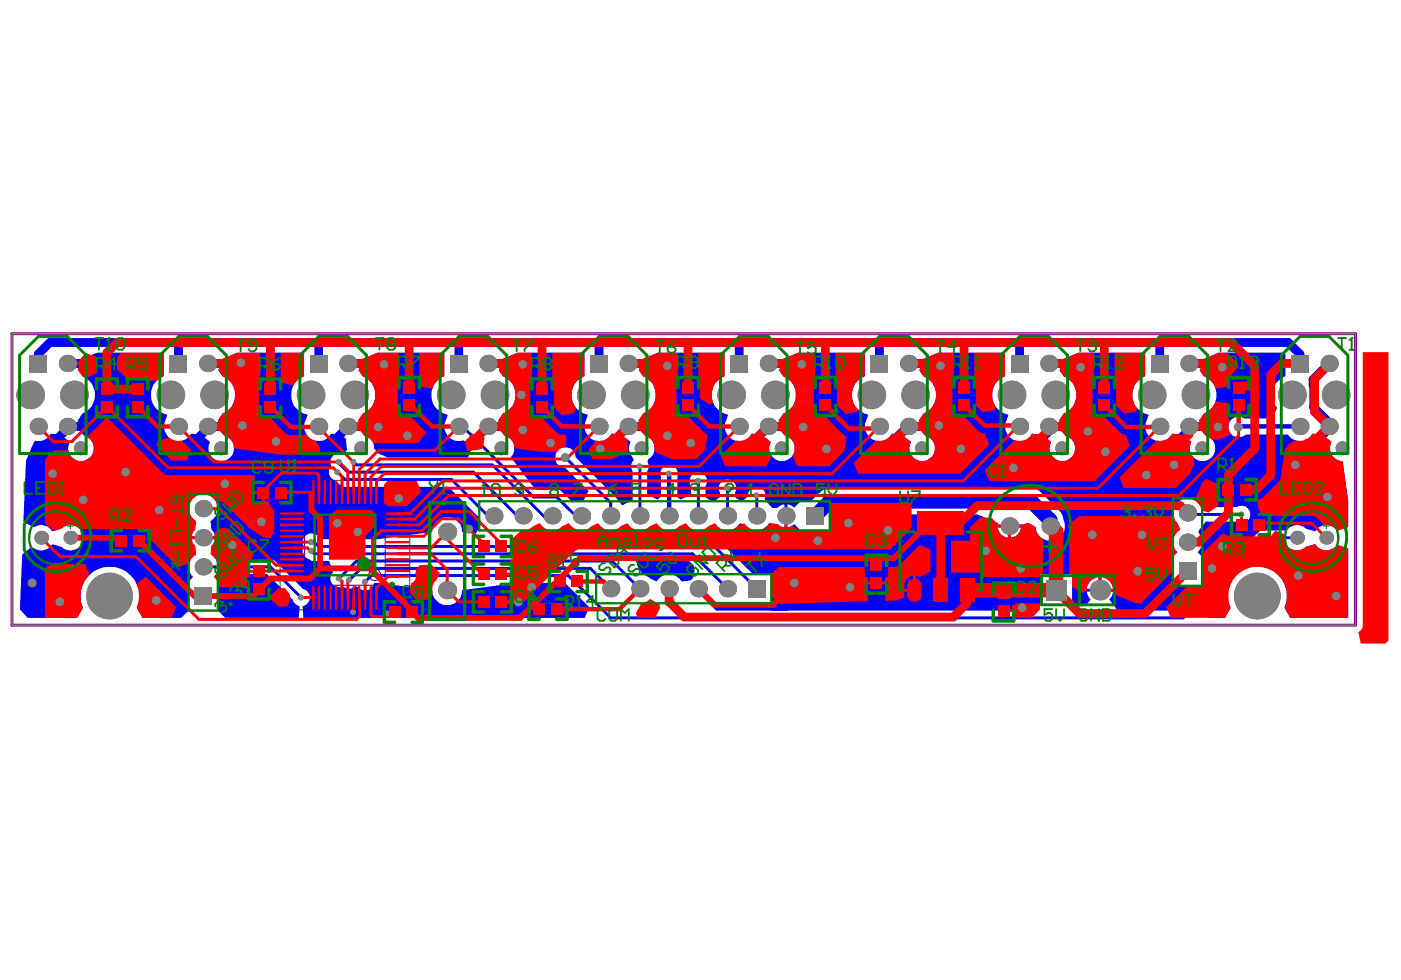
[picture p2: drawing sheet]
<svg xmlns="http://www.w3.org/2000/svg" width="289mm" height="202mm" viewBox="0 0 289 202" stroke-linecap="round" stroke-linejoin="round" font-family="sans-serif">
<path d="M2.5 68.8h277v60.2h-277z" fill="none" stroke="#808080" stroke-width=".21"/>
<path d="M69.9 112.4h2.4M71.1 111.2v2.4" fill="none" stroke="#008000" stroke-width=".24"/>
<path d="M57.8 99.1h26.7v26.7h-26.7z" fill="none" stroke="#008000" stroke-width=".21"/>
<g fill="none" stroke="#800080" stroke-width=".24">
<path d="M62.8 104.1h16.6v16.6h-16.6z"/>
<circle cx="77.3" cy="118.6" r="1.2"/>
</g>
<path d="M2.5 68.8h277v60.2h-277z" fill="none" stroke="#800080" stroke-width=".6"/>
<g fill="#00f">
<path d="M44.9 119.9l1.6-1.5h8.6l5.3 5.3a2.02 2.02 0 0 0 1.4 1.3l-.2 2.5h-15.2l-1.5-1.6z"/>
<path d="M131.6 115.7h10.5l.9 .9 .2 1.2-.3 1.5-.6 .5-1.7 .1a2.98 2.98 0 0 0-5.2 0l-1.3-.6-.6-.4-1-.4-1.2-2.1z"/>
<path d="M248.4 125.2l2.5-2.5 .9 .1 1.1 .4 .9 2.3-1.2 2h-3.2z"/>
<path d="M74.7 74.1l3.2-1.4h13.7v4.9a4.2 4.2 0 0 0-2.6 4.2 4.2 4.2 0 0 0 3.3 3.7l-.3 1a2.97 2.97 0 0 0 .3 3.4 2.97 2.97 0 0 0 3.3 .9l1.7 1.7-.8 1.9h-16.5l-1.9-.9-.9-1a2.45 2.45 0 0 0-2-2.6l-1.1-1.3v-.3h-2.4v-.6h2.4l-.3-.9 1-1.5a4.2 4.2 0 0 0 2.6-3.8 4.2 4.2 0 0 0-2.6-3.9l-.8-1.2z"/>
<path d="M259.1 114.5l2.1-2.1h4.2a2.61 2.61 0 0 0 4 .4l1.8-.6a2.65 2.65 0 0 0 4.5 .2l2.3 .7v14.4h-11.9l-1.2-2.2a6 6 0 0 0-5.1-8.4l-.6-1.5z"/>
<path d="M103.6 74.1l3.2-1.4h13.7v4.9a4.2 4.2 0 0 0-2.6 4.2 4.2 4.2 0 0 0 3.3 3.7l-.3 1a2.99 2.99 0 0 0 1.1 4.1 2.99 2.99 0 0 0 4.1-1.1l1.8 .1 2.1 1.5a2.61 2.61 0 0 0 .5 3.2l.2 .6a1.72 1.72 0 0 0-.2 2.3v5.9l-2.1 1.1-1.4-1.6-8.3-8.3a2.12 2.12 0 0 0-2.1-2 2.12 2.12 0 0 0-2.1 2.1 2.12 2.12 0 0 0 2 2.1l4.9 4.8-1 1.9-2.3 .4-2.7-2.5-4.8-.1-.9-.9-4.4-5.8a2.63 2.63 0 0 0-1.2-4.4l-1.1-1.3v-.3h-2.4v-.6h2.4l-.2-.9 .9-1.5a4.2 4.2 0 0 0 2.6-3.8 4.2 4.2 0 0 0-2.6-3.9l-.8-1.2z"/>
<path d="M16.9 74.1l3.2-1.4h13.7l-.1 4.9a4.2 4.2 0 0 0-2.5 4.3 4.2 4.2 0 0 0 3.3 3.6l-.6 1.7a2.99 2.99 0 0 0 1.7 3.6 2.99 2.99 0 0 0 3.8-1.3l1.7 .1 2.2 1.5a2.66 2.66 0 0 0 1.1 3.8 2.66 2.66 0 0 0 3.7-1.5 2.66 2.66 0 0 0-1.8-3.5l-1.1-1.3v-.3h-2.4v-.6h2.4l-.3-.9 1-1.5a4.2 4.2 0 0 0 2.6-3.8 4.2 4.2 0 0 0-2.6-3.9l-.8-1.2 .7-2.3 3.2-1.4h13.7l-.1 4.9a4.2 4.2 0 0 0-2.5 4.3 4.2 4.2 0 0 0 3.3 3.6l-.6 1.7a2.99 2.99 0 0 0 1.7 3.6 2.99 2.99 0 0 0 3.8-1.3l1.7 .1 .5 .5 .8 .3 .3 2.4-.8 .9a1.81 1.81 0 0 0-2.2 .3 1.81 1.81 0 0 0-.3 2.1 1.81 1.81 0 0 0 .9 3l1.3 1.2 .6 .1h21.4l6.4 6.4 .4 1.2-1.2 2.1-2.8-.4a3.1 3.1 0 0 0-3.1-3 3.1 3.1 0 0 0-3.1 3l-11.2 1.5h-11.5a2.66 2.66 0 0 0-3.1-.9 1.79 1.79 0 0 0-.7 2.4 1.77 1.77 0 0 0 1.2 2.7l.4 .3h.6h3.1l.8 2.3a1.83 1.83 0 0 0-.2 2.4 1.83 1.83 0 0 0 2.3 .6l.3 .2a1.78 1.78 0 0 0 2.2-.3l1.1 .7a1.79 1.79 0 0 0 2.6-1.2l.2-.2h.7l11.2 1.5 .1 .8a3.1 3.1 0 0 0 3.4 2.3 3.1 3.1 0 0 0 2.7-3.1l11.2-1.5h10l5 5-.9 2.3h-58l-.2-2.5a1.81 1.81 0 0 0 1.5-1.7 1.81 1.81 0 0 0-1.4-1.8l-6.1-6-11.3-.1-1.6-1.8 .1-1 .4-.5 .3-.9h-4.7l.2 .9 .4 .5 .2 1.7a2.97 2.97 0 0 0-.6 4.7l-.9 .9v6l-1.5 1.6h-8l-1.2-2.2v-.1a6 6 0 0 0-5.6-8.3 6 6 0 0 0-5.5 8.4l-1.2 2.2h-10.2l-1.6-1.8 .5-11.4 1.4-1.1 .7-.3a2.64 2.64 0 0 0 4.1-.7l1.8 .6 .6 .4a2.64 2.64 0 0 0 3.5-.8 2.64 2.64 0 0 0-.5-3.5 2.64 2.64 0 0 0-3.6 .2l-1.8 .5-.4-.5a2.61 2.61 0 0 0-3.4-.3l-2.2-1.1 .6-12.7 1.6-3.8 .3-.3a2.76 2.76 0 0 0 3.2-1.4l1.7 .1 2.2 1.5a2.66 2.66 0 0 0 1.1 3.8 2.66 2.66 0 0 0 3.7-1.5 2.66 2.66 0 0 0-1.8-3.5l-1.1-1.3v-.3h-2.4v-.6h2.4l-.3-.9 1-1.5a4.2 4.2 0 0 0 2.6-3.8 4.2 4.2 0 0 0-2.6-3.9l-.9-1.2zM39.8 102.8a2.94 2.94 0 0 0 .6 4.7l-.2 1.7-.4 .5-.2 .9h4.7l-.3-.9-.4-.5-.2-1.7a2.99 2.99 0 0 0 .9-4.4 2.99 2.99 0 0 0-4.5-.3z"/>
<path d="M132.5 74.1l3.2-1.4h13.7v4.9a4.2 4.2 0 0 0-2.6 4.3 4.2 4.2 0 0 0 3.4 3.6l-.6 1.7a2.99 2.99 0 0 0 1.7 3.6 2.99 2.99 0 0 0 3.7-1.3l1.8 .1 2.2 1.5a2.66 2.66 0 0 0 1.1 3.8 2.66 2.66 0 0 0 3.6-1.5 2.66 2.66 0 0 0-1.7-3.5l-1.2-1.3v-.3h-2.3v-.6h2.3l-.2-.9 .9-1.5a4.2 4.2 0 0 0 2.6-3.8 4.2 4.2 0 0 0-2.6-3.9l-.8-1.2 .7-2.3 3.2-1.4h13.7v4.9a4.2 4.2 0 0 0-2.6 4.3 4.2 4.2 0 0 0 3.4 3.6l-.6 1.7a2.99 2.99 0 0 0 1.7 3.6 2.99 2.99 0 0 0 3.7-1.3l1.8 .1 2.2 1.5a2.66 2.66 0 0 0 1.1 3.8 2.66 2.66 0 0 0 3.6-1.5 2.66 2.66 0 0 0-1.7-3.5l-1.2-1.3v-.3h-2.3v-.6h2.3l-.2-.9 1-1.5a4.2 4.2 0 0 0 2.5-3.8 4.2 4.2 0 0 0-2.5-3.9l-.9-1.2 .7-2.3 3.2-1.4h13.8l-.1 4.9a4.2 4.2 0 0 0-2.6 4.3 4.2 4.2 0 0 0 3.4 3.6l-.6 1.7a2.99 2.99 0 0 0 1.7 3.6 2.99 2.99 0 0 0 3.8-1.3l1.7 .1 2.2 1.5a2.66 2.66 0 0 0 1.1 3.8 2.66 2.66 0 0 0 3.6-1.5 2.66 2.66 0 0 0-1.7-3.5l-1.2-1.3v-.3h-2.3v-.6h2.3l-.2-.9 1-1.5a4.2 4.2 0 0 0 2.6-3.8 4.2 4.2 0 0 0-2.6-3.9l-.9-1.2 .7-2.3 3.2-1.4h13.8l-.1 4.9a4.2 4.2 0 0 0-2.6 4.3 4.2 4.2 0 0 0 3.4 3.6l-.6 1.7a2.99 2.99 0 0 0 1.7 3.6 2.99 2.99 0 0 0 3.8-1.3l1.7 .1 2.2 1.5a2.66 2.66 0 0 0 1.1 3.8 2.66 2.66 0 0 0 3.7-1.5 2.66 2.66 0 0 0-1.8-3.5l-1.1-1.3v-.3h-2.4v-.6h2.4l-.3-.9 1-1.5a4.2 4.2 0 0 0 2.6-3.8 4.2 4.2 0 0 0-2.6-3.9l-.9-1.2 .8-2.3 3.1-1.4h13.5l.3 .3v4.6a4.1 4.1 0 0 0-1.7 6.5l-.7 1.4-.6 .8h-5.5l-.1-.1a2.13 2.13 0 0 0-3.2 2.1 2.13 2.13 0 0 0 3.6 1.3h8.7l.4 .5a3 3 0 0 0 4.7-.6l1.7 .1 2.2 1.5a2.65 2.65 0 0 0 2.3 4l1.1 8.2v5.4l-2.3 .8a2.65 2.65 0 0 0-4.5 .1l-1.8-.5-.6-.5a2.62 2.62 0 0 0-3.4 .8l-5.4 .1-9.9 9.7-2.2-.9v-3.5l-.9-.9a2.98 2.98 0 0 0 .1-4.1l.3-.6 1.2-1.6 6.5 .1a1.8 1.8 0 0 0 2.8-1.6 1.8 1.8 0 0 0-2.8-1.5h-7.5l-.1-.3a2.99 2.99 0 0 0-4.4-.9 2.99 2.99 0 0 0-.3 4.5l.6 1.3-.6 .5a2.9 2.9 0 0 0 0 4.2l-.9 .9v6h3.4l.9 2.2-2.9 2.9h-12.8l-1.7-2.2 .4-.6 .3-1.1h-5.4l.4 1.1 .4 .6-1.1 1.3h-2.1l-.6-.1v-6.5h-6.6v6.6l-.9 .9h-54.5v-7.5h-3.8l-7.3-7 1.3-2.1a3 3 0 0 0 3.3-1.4l1.4 .6 .6 .5a3 3 0 0 0 4-1.1l1.8 .2 .5 .4 .9 .3v-4.7l-.9 .2-.5 .4-1 .1-1.7-1.9a1.8 1.8 0 0 0-1.4-2.5 1.8 1.8 0 0 0-2 2l-.8 .6-.8 .3-1.1-.7v-1a1.81 1.81 0 0 0-1.6-2.7 1.81 1.81 0 0 0-1.5 2.7v1l-1.5 1-1.5-1v-2.4a1.79 1.79 0 0 0-1.5-2.8 1.79 1.79 0 0 0-1.5 2.8v1.8l-2.1 1-.7-.5v-4.1a1.81 1.81 0 0 0-1.7-2.5 1.81 1.81 0 0 0-1.7 2.5v4.1l-.7 .5-2.1-1v-4.8a1.66 1.66 0 0 0 0-1.9l.2-.6 .6-.4a2.63 2.63 0 0 0-1.2-4.4l-1.2-1.3v-.3h-2.3v-.6h2.3l-.2-.9 .9-1.5a4.2 4.2 0 0 0 2.6-3.8 4.2 4.2 0 0 0-2.6-3.9l-.8-1.2zM162.4 104.1v4.7l.9-.3 .5-.4 1.3 1.3h6v-2.1l1.2-1.2h29.3l4.2 1.8v.3h2.4v.3h.3v2.4a2.29 2.29 0 0 0 2.1-2.5l.4-.2 1.3 .1 1.3 .8a3 3 0 0 0 4 2.3 3 3 0 0 0 1.7-4.2l-.1-.6-.7-1.2-3.9-3.9a3 3 0 0 0-1.9-.8h-41.6l-.7 .1-.7 .3-2.5 2.3h-2.1l-1.3 1.3-.5-.4zM205.8 108.8a2.28 2.28 0 0 0 2.1 2.1v-2.1zM227.1 119v2.4h2.4a2.73 2.73 0 0 0-2.4-2.4zM224.9 119.8l-.4 .6-.4 1h2.4v-2.4l-1.1 .4z"/>
</g>
<g fill="none" stroke="#00f" stroke-width=".6">
<path d="M69.6 95.3h.3M69.6 97.4l1.5 1.5h22l8.8 8.7M69.7 95.5l2 1.9h25.9l10.3 10.2M72.9 95.3l.6 .6h28.1l11.7 11.7h.6M94.6 88h.8l14.6 14.5h4.8l5.1 5.1M116.6 94.4l9.3 9.3v2.7M132 96.2v11.4h.7M144 99.2v8.4M41.9 116.9h13.9l6.3 6.3M64.2 113.6l.6 .6h78l7.2 7.2M64.2 111.8h.6l.9 .9h81.6l8.8 8.7M69.9 119.3l3.6-3.6h52.7l5.8 5.7"/>
<path d="M72 119.6l2.4-2.4h47.3l4.2 4.2M150 100.7v6.9M156.1 102.2v5.4M208.2 108.5h2.7M244.9 105.8l.3 .3h10.8M267.5 110.9h-6.9l-16.6 16.6h-118.1l-8.7-8.8h-40.6l-1.3 1.3"/>
</g>
<g fill="none" stroke="#00f" stroke-width="1.8">
<path d="M7.9 75v-2l2.4-2.4h255.4l2.4 2.4v2M13.9 75h5.3M36.8 70.9v4.1M42.8 75h7.7M65.7 70.6v4.4M71.7 75h4.7M94.6 70.6v4.4M100.6 75h5.6M123.5 70.6v4.4M129.6 75h4.7M152.4 70.6v4.4M158.5 75h4.9"/>
<path d="M181.7 70.6l-.3 .3v4.1M187.4 75h4.9M210.3 70.6v4.4M216.3 75h5.8l.2 .1M239.2 70.6v4.4M249.7 74.5l-.4 .5h-4.1M274.1 75l-3.3 3.3 .1 5.7 3.2 3.2v1.2l-2.4 2.4M17.7 88h-3.8v.4l-3 3M49 88h-6.2v.4l-3.3 3.3h-.6M77 88h-5.3l-3.9 4M100.6 88h3.5M132.7 88h-3.1l-2.8 2.7"/>
<path d="M163.4 88h-4.9l-3.9 4M192.9 88h-5.7l-3.1 3.1M222 87.8l-.2 .2h-5.5v1l-2.7 2.7M248.3 88h-3.1v.7l-4.5 4.5"/>
</g>
<path d="M138 97.7v9.9M255.4 88h12.7" fill="none" stroke="#00f" stroke-width=".9"/>
<path d="M144 121.4l3.9 3.9h14.5" fill="none" stroke="#00f" stroke-width="1.2"/>
<path d="M168.1 106.4l3-3h41.6l3.9 3.9v1.2" fill="none" stroke="#00f" stroke-width="3"/>
<g fill="#808080">
<circle cx="276.8" cy="92.5" r="1.43"/>
<circle cx="275.6" cy="81.5" r="2.95"/>
<circle cx="266.5" cy="81.5" r="2.95"/>
<circle cx="237.6" cy="81.5" r="2.95"/>
<circle cx="246.6" cy="81.5" r="2.95"/>
<circle cx="247.9" cy="92.5" r="1.43"/>
<circle cx="219" cy="92.5" r="1.43"/>
<circle cx="217.7" cy="81.5" r="2.95"/>
<circle cx="208.7" cy="81.5" r="2.95"/>
<circle cx="179.8" cy="81.5" r="2.95"/>
<circle cx="188.8" cy="81.5" r="2.95"/>
<circle cx="190.1" cy="92.5" r="1.43"/>
<circle cx="161.2" cy="92.5" r="1.43"/>
<circle cx="159.9" cy="81.5" r="2.95"/>
<circle cx="150.9" cy="81.5" r="2.95"/>
<circle cx="122" cy="81.5" r="2.95"/>
<circle cx="131" cy="81.5" r="2.95"/>
<circle cx="132.3" cy="92.5" r="1.43"/>
<circle cx="103.4" cy="92.5" r="1.43"/>
<circle cx="102.1" cy="81.5" r="2.95"/>
<circle cx="93.1" cy="81.5" r="2.95"/>
<circle cx="64.1" cy="81.5" r="2.95"/>
<circle cx="73.2" cy="81.5" r="2.95"/>
<circle cx="74.5" cy="92.5" r="1.43"/>
<circle cx="45.6" cy="92.5" r="1.43"/>
<circle cx="44.3" cy="81.5" r="2.95"/>
<circle cx="35.2" cy="81.5" r="2.95"/>
<circle cx="6.3" cy="81.5" r="2.95"/>
<circle cx="15.4" cy="81.5" r="2.95"/>
<circle cx="16.6" cy="92.5" r="1.43"/>
<circle cx="69.9" cy="95.3" r=".6"/>
<circle cx="64.1" cy="111.8" r=".6"/>
<circle cx="75.2" cy="120" r=".6"/>
<circle cx="72" cy="119.6" r=".6"/>
<circle cx="69.9" cy="119.3" r=".6"/>
<circle cx="64.1" cy="113.6" r=".6"/>
<circle cx="256" cy="106.1" r=".6"/>
<circle cx="62" cy="123.2" r=".6"/>
<circle cx="69.6" cy="97.4" r=".6"/>
<circle cx="72.9" cy="95.3" r=".6"/>
<circle cx="131.9" cy="96.2" r=".6"/>
<circle cx="137.9" cy="97.7" r=".6"/>
<circle cx="156" cy="102.2" r=".6"/>
<circle cx="144" cy="99.2" r=".6"/>
<circle cx="150" cy="100.7" r=".6"/>
<circle cx="255.4" cy="88.1" r=".9"/>
<circle cx="259.3" cy="122.9" r="4.8"/>
<circle cx="22.6" cy="122.9" r="4.8"/>
<circle cx="96.7" cy="109.1" r=".9"/>
<circle cx="72.8" cy="126.2" r=".6"/>
<circle cx="79.8" cy="126.5" r=".6"/>
<circle cx="109.6" cy="121.1" r=".9"/>
<circle cx="107.8" cy="88.7" r=".9"/>
<circle cx="113.5" cy="91.4" r=".9"/>
<circle cx="107.8" cy="75.1" r=".9"/>
<circle cx="159.9" cy="110.9" r=".9"/>
<circle cx="168.6" cy="111.5" r=".9"/>
<circle cx="175" cy="107.9" r=".9"/>
<circle cx="183.1" cy="109.4" r=".9"/>
<circle cx="137.6" cy="89.9" r=".9"/>
<circle cx="137.6" cy="75.4" r=".9"/>
<circle cx="142.4" cy="91.4" r=".9"/>
<circle cx="165.3" cy="75.1" r=".9"/>
<circle cx="165.6" cy="88.1" r=".9"/>
<circle cx="170.5" cy="92.6" r=".9"/>
<circle cx="193.9" cy="75.4" r=".9"/>
<circle cx="193.6" cy="87.8" r=".9"/>
<circle cx="198.2" cy="92.6" r=".9"/>
<circle cx="222.9" cy="75.8" r=".9"/>
<circle cx="224.4" cy="89" r=".9"/>
<circle cx="228" cy="93.2" r=".9"/>
<circle cx="252.1" cy="75.8" r=".9"/>
<circle cx="251.2" cy="88.1" r=".9"/>
<circle cx="267.1" cy="95.9" r=".9"/>
<circle cx="273.8" cy="102.5" r=".9"/>
<circle cx="225.3" cy="110.3" r=".9"/>
<circle cx="234.6" cy="117.8" r=".9"/>
<circle cx="235.5" cy="110.3" r=".9"/>
<circle cx="236.4" cy="98" r=".9"/>
<circle cx="242.1" cy="95.9" r=".9"/>
<circle cx="209" cy="96.5" r=".9"/>
<circle cx="210.8" cy="125.3" r=".9"/>
<circle cx="175.3" cy="121.1" r=".9"/>
<circle cx="163.8" cy="120.2" r=".9"/>
<circle cx="267.7" cy="118.7" r=".9"/>
<circle cx="275.6" cy="122.9" r=".9"/>
<circle cx="252.1" cy="112.7" r=".9"/>
<circle cx="250" cy="117.2" r=".9"/>
<circle cx="10.8" cy="97.7" r=".9"/>
<circle cx="17.2" cy="103.1" r=".9"/>
<circle cx="25.9" cy="97.4" r=".9"/>
<circle cx="32.8" cy="105.2" r=".9"/>
<circle cx="6.6" cy="120.2" r=".9"/>
<circle cx="12.3" cy="124.1" r=".9"/>
<circle cx="32.2" cy="123.8" r=".9"/>
<circle cx="49.7" cy="74.8" r=".9"/>
<circle cx="50" cy="87.8" r=".9"/>
<circle cx="56.9" cy="91.1" r=".9"/>
<circle cx="79.2" cy="75.1" r=".9"/>
<circle cx="78" cy="88.1" r=".9"/>
<circle cx="84" cy="89.9" r=".9"/>
<circle cx="69.6" cy="107.9" r=".9"/>
<circle cx="73.8" cy="109.7" r=".9"/>
<circle cx="82.2" cy="102.8" r=".9"/>
<circle cx="53.9" cy="107.6" r=".9"/>
<circle cx="46.4" cy="99.8" r=".9"/>
<circle cx="203.3" cy="113.6" r=".9"/>
<circle cx="210.5" cy="117.2" r=".9"/>
<circle cx="116.5" cy="94.4" r=".9"/>
<circle cx="123.8" cy="92.6" r=".9"/>
<circle cx="107.5" cy="81.5" r=".9"/>
<circle cx="47.9" cy="112.4" r=".9"/>
<circle cx="106.9" cy="124.1" r=".9"/>
<circle cx="267.5" cy="110.9" r="1.42"/>
<circle cx="92.2" cy="109.7" r="1.87"/>
<circle cx="13.9" cy="75" r="1.78"/>
<circle cx="13.9" cy="88" r="1.78"/>
<circle cx="7.9" cy="88" r="1.78"/>
<circle cx="36.8" cy="88" r="1.78"/>
<circle cx="71.7" cy="75" r="1.78"/>
<circle cx="71.7" cy="88" r="1.78"/>
<circle cx="65.7" cy="88" r="1.78"/>
<circle cx="92.2" cy="121.7" r="1.87"/>
<circle cx="94.6" cy="88" r="1.78"/>
<circle cx="101.9" cy="106.4" r="1.78"/>
<circle cx="107.9" cy="106.4" r="1.78"/>
<circle cx="113.9" cy="106.4" r="1.78"/>
<circle cx="132" cy="121.4" r="1.78"/>
<circle cx="125.9" cy="121.4" r="1.78"/>
<circle cx="125.9" cy="106.4" r="1.78"/>
<circle cx="132" cy="106.4" r="1.78"/>
<circle cx="129.6" cy="75" r="1.78"/>
<circle cx="129.6" cy="88" r="1.78"/>
<circle cx="123.5" cy="88" r="1.78"/>
<circle cx="150" cy="121.4" r="1.78"/>
<circle cx="144" cy="121.4" r="1.78"/>
<circle cx="144" cy="106.4" r="1.78"/>
<circle cx="150" cy="106.4" r="1.78"/>
<circle cx="152.4" cy="88" r="1.78"/>
<circle cx="162.1" cy="106.4" r="1.78"/>
<circle cx="187.4" cy="75" r="1.78"/>
<circle cx="187.4" cy="88" r="1.78"/>
<circle cx="181.4" cy="88" r="1.78"/>
<circle cx="210.3" cy="88" r="1.78"/>
<circle cx="226.8" cy="121.7" r="2.11"/>
<circle cx="244.9" cy="111.8" r="1.78"/>
<circle cx="244.9" cy="105.8" r="1.78"/>
<circle cx="245.2" cy="75" r="1.78"/>
<circle cx="245.2" cy="88" r="1.78"/>
<circle cx="239.2" cy="88" r="1.78"/>
<circle cx="268.1" cy="88" r="1.78"/>
<circle cx="8.5" cy="110.9" r="1.42"/>
<circle cx="14.5" cy="110.9" r="1.42"/>
<circle cx="208.2" cy="108.5" r="1.81"/>
<circle cx="216.6" cy="108.5" r="1.81"/>
<circle cx="41.9" cy="104.9" r="1.78"/>
<circle cx="41.9" cy="116.9" r="1.78"/>
<circle cx="42.8" cy="88" r="1.78"/>
<circle cx="42.8" cy="75" r="1.78"/>
<circle cx="100.6" cy="88" r="1.78"/>
<circle cx="100.6" cy="75" r="1.78"/>
<circle cx="138" cy="121.4" r="1.78"/>
<circle cx="119.9" cy="106.4" r="1.78"/>
<circle cx="138" cy="106.4" r="1.78"/>
<circle cx="156.1" cy="106.4" r="1.78"/>
<circle cx="158.5" cy="88" r="1.78"/>
<circle cx="158.5" cy="75" r="1.78"/>
<circle cx="216.3" cy="88" r="1.78"/>
<circle cx="216.3" cy="75" r="1.78"/>
<circle cx="274.1" cy="88" r="1.78"/>
<circle cx="274.1" cy="75" r="1.78"/>
<circle cx="41.9" cy="110.9" r="1.78"/>
<circle cx="273.5" cy="110.9" r="1.42"/>
</g>
<g fill="#808080">
<path d="M6.1 73.2h3.6v3.6h-3.6z" fill-rule="evenodd"/>
<path d="M35 73.2h3.6v3.6h-3.6z" fill-rule="evenodd"/>
<path d="M63.9 73.2h3.6v3.6h-3.6z" fill-rule="evenodd"/>
<path d="M92.8 73.2h3.6v3.6h-3.6z" fill-rule="evenodd"/>
<path d="M121.7 73.2h3.6v3.6h-3.6z" fill-rule="evenodd"/>
<path d="M150.6 73.2h3.7v3.6h-3.7z" fill-rule="evenodd"/>
<path d="M166.3 104.6h3.6v3.6h-3.6z" fill-rule="evenodd"/>
<path d="M179.5 73.2h3.7v3.6h-3.7z" fill-rule="evenodd"/>
<path d="M208.5 73.2h3.6v3.6h-3.6z" fill-rule="evenodd"/>
<path d="M215.7 119.6h4.2v4.2h-4.2z" fill-rule="evenodd"/>
<path d="M243.1 116h3.6v3.6h-3.6z" fill-rule="evenodd"/>
<path d="M237.4 73.2h3.6v3.6h-3.6z" fill-rule="evenodd"/>
<path d="M266.3 73.2h3.6v3.6h-3.6z" fill-rule="evenodd"/>
<path d="M40.1 121.1h3.6v3.6h-3.6z" fill-rule="evenodd"/>
<path d="M154.3 119.6h3.6v3.6h-3.6z" fill-rule="evenodd"/>
</g>
<g fill="#f00">
<path d="M9.3 117.1l2.1-1.1 .4 .3h.6h5.2l.8 2.3a5.9 5.9 0 0 0-1.3 6.7l-1.2 2.2h-6.6z"/>
<path d="M13.9 74.7h2.4v-.3l1.3-1.6 2.3 .8v3.4l-2.2 1-.7-.4-1-1.4 .3-.9h-2.4z"/>
<path d="M28.1 120.4l2-1.4 6.2 6.2-.9 2.3h-6l-1.2-2.2a6.2 6.2 0 0 0-.1-4.9z"/>
<path d="M24.2 73.6l.9-.9h8.7v4.9l-1.5 .9-1.5 .1v-.7h-4.9l-1.7-1.7z"/>
<path d="M55.8 122.9l1.7-1.6h1.3l1 1.3-.1 1.5-.4 .9-1.8 .2-1.7-1.7z"/>
<path d="M86.6 116.6l2.4-.2 1.7 1.8-.7 1.4a2.94 2.94 0 0 0-.8 2.9l-.5 1-1.3 .3h-1.5l-1.5-1.8 .4-1.6a1.56 1.56 0 0 0 .8-2.1l.1-.7z"/>
<path d="M86.5 72.7h5.1v4.9a4.1 4.1 0 0 0-2.4 2.5l-2.4-.3v-2.2h-.3z"/>
<path d="M132.3 124.4l1.2-.4 .6-.5 1.8 1.2 .3 .6-1.1 2.2h-3.6l-.4-1z"/>
<path d="M144 72.7h5.4v4.9a4.1 4.1 0 0 0-2.3 5.5l-.7 .3-2.1-1.2v-4.6h-.3z"/>
<path d="M207 125.6h1.8v-.9h.6v-.3h5.1v1.3l-1.7 1.8h-4v-1.3h-1.8z"/>
<path d="M200.9 72.7h6.4v4.9a4.2 4.2 0 0 0-1.9 6.3l-.3 .7-2.4 .5-1.5-1.5v-6h-.3z"/>
<path d="M247.9 99.6l.8-.8 2.2 .9v3.7h.3v.9l-2 1.4-1.3-.4a2.9 2.9 0 0 0-1.3-1.9v-.7z"/>
<path d="M32.6 90.9l2.3-.6a2.74 2.74 0 0 0 2.6 .6l1.9 1.9-.9 2.2h-3.1l-3.2-3.1z"/>
<path d="M67.8 106.5l1.5-1.2 .6-.2 .6 .2 .6-.2 .6 .2 .6-.2 .6 .2 .6-.2 .6 .2 .6-.2 2 .1 .8 .8v2.5l-2.1 2.1-.1 4.8h-7.5z"/>
<path d="M103.6 74.1l3.2-1.4h2.9v5.2h-.3v8.4h2.4l2.9 2.9a2.06 2.06 0 0 0 1.8 .4l.3 .8-.2 1.8a2.02 2.02 0 0 0-1.7 1h-3.6l-5.2-.7a2.44 2.44 0 0 0-2-2.6l-1.1-1.3v-.3h-2.4v-.6h2.4l-.2-.9 .9-1.5a4.2 4.2 0 0 0 2.6-3.8 4.2 4.2 0 0 0-2.6-3.9l-.8-1.2z"/>
<path d="M122.9 90.9a2.85 2.85 0 0 0 3.2-1.4l1.8 .1 1.5 1 .2 2.4-.3 .4-3.2 1.3h-4l-.7-1.9z"/>
<path d="M161.4 74.1l3.2-1.4h3.5v4.9h-.3v8.4h2.5l3.5 3.6 .6 .3 .2 .6-.4 2.4-3.2 3.3h-6.4l-1.2-2.2a2.62 2.62 0 0 0-1.4-4.1l-1.2-1.3v-.3h-2.3v-.6h2.3l-.2-.9 .9-1.5a4.2 4.2 0 0 0 2.6-3.8 4.2 4.2 0 0 0-2.6-3.9l-.8-1.2z"/>
<path d="M281 72.6h5.3v59.5l-.6 .6h-5.1l-.5-2.3 .9-.8v-.6z"/>
<path d="M79.2 99.9l.7-.7h6.1l.9 2.2-2.9 3h-4.1l-.8-.8z"/>
<path d="M57.9 72.7h4.8v4.9a4.3 4.3 0 0 0-2.2 1.9l-2.3-.6v-1h-.3z"/>
<path d="M172.3 72.7h6v4.9a4.2 4.2 0 0 0-1.3 6.9l-.2 .4-2.4 .5-1.8-1.8v-6h-.3z"/>
<path d="M113.9 72.7h6.6v4.9a4.1 4.1 0 0 0-1.7 6.5l-.5 1.1-2.4 .5-1.7-1.8v-6h-.3z"/>
<path d="M248.2 74.1l3.1-1.4h1.7l2.3 2.3 .1 .8-1.6 1.8h-.8v2.2l-2.4 .3a3.5 3.5 0 0 0-2.3-2.5l-.9-1.2z"/>
<path d="M229.8 72.7h6.4v4.9a4.2 4.2 0 0 0-1.7 6.6l-.3 .7-2.3 .4-1.8-1.7v-6h-.3z"/>
<path d="M97.3 89.5l1.7 .1 .9 .6-.5 2.4-3 .5-.6-2z"/>
<path d="M74.7 74.1l3.2-1.4h4.4v4.9h-.3v8.4h2.7l3.2 3.2-1.6 2.2h-8.8l-.6-.1a2.36 2.36 0 0 0-1.7-1.4l-1.1-1.3v-.3h-2.4v-.6h2.4l-.3-.9 1-1.5a4.2 4.2 0 0 0 2.6-3.8 4.2 4.2 0 0 0-2.6-3.9l-.8-1.2z"/>
<path d="M45.8 74.1l3.2-1.4h4.7v5.2h-.3v8.4h2.4l3 3 .8 .4 3.7 .1a2.57 2.57 0 0 0 1.8 1.1l.8 1.3 .2 1.4-.1 .2h-7.9l-9.9-1.3a2.44 2.44 0 0 0-1.9-2.6l-1.1-1.3v-.3h-2.4v-.6h2.4l-.3-.9 1-1.5a4.2 4.2 0 0 0 2.6-3.8 4.2 4.2 0 0 0-2.6-3.9l-.8-1.2z"/>
<path d="M148.7 94l3-3.1a2.9 2.9 0 0 0 3.3-1.4l1.8 .1 2.2 1.5a2.56 2.56 0 0 0 .1 2.9l-1.1 2.2h-8.4z"/>
<path d="M132.5 74.1l3.2-1.4h4.1v4.9h-.3v8.4h2.5l3.2 3.2 .7 .5-.4 3.1-1.9 1.9h-5.1l-3.1-1.3-.4-.6a2.53 2.53 0 0 0-1.9-2.9l-1.2-1.3v-.3h-2.3v-.6h2.3l-.2-.9 .9-1.5a4.2 4.2 0 0 0 2.6-3.8 4.2 4.2 0 0 0-2.6-3.9l-.8-1.2z"/>
<path d="M245.2 87.7h2.4l-.3-.9 1-1.5a3.9 3.9 0 0 0 2.3-2.5l2.4 .3v2.9l.6 .7v.3a2.39 2.39 0 0 0 .2 2.4l-.6 .5-2 .8h-1.3l-.6-.5-.6-.3-1.1-1.3v-.3h-2.4z"/>
<path d="M219.2 74.1l3.2-1.4h3.2v4.9h-.3v8.4h2.5l3.2 3.3 1.2 .5 .8 2.2-7.2 7.2h-21.8l-1-2.2 6.2-6.2a2.85 2.85 0 0 0 3.7-1.3l1.7 .1 2.2 1.5a2.66 2.66 0 0 0 1.1 3.8 2.66 2.66 0 0 0 3.6-1.5 2.66 2.66 0 0 0-1.7-3.5l-1.2-1.3v-.3h-2.3v-.6h2.3l-.2-.9 1-1.5a4.2 4.2 0 0 0 2.6-3.8 4.2 4.2 0 0 0-2.6-3.9l-.9-1.2z"/>
<path d="M230.9 98.5l7.6-7.6a2.9 2.9 0 0 0 3.3-1.4l1.7 .1 2.2 1.5a2.74 2.74 0 0 0 .5 3.3l.1 1.3-.9 2-3 3h-10.6z"/>
<path d="M247.9 113.9l.5-.2 .4-.4 3.3-3.3 1.5 .6h8.5l.9-1.2 2 .9a2.62 2.62 0 0 0 1.2 2.9 2.62 2.62 0 0 0 3.2-.4l1.8-.6a2.65 2.65 0 0 0 4.5 .2l2.3 .7v14.4h-11.9l-1.2-2.2a6 6 0 0 0-5.5-8.4 6 6 0 0 0-5.6 8.4l-1.2 2.2h-11.1l-1-2.3 4.4-4.4h3z"/>
<path d="M105.8 111l1.8-1.6a2.78 2.78 0 0 0 2.4-.9l1.3-.6a2.98 2.98 0 0 0 4.7 .6l1.3-.6a2.98 2.98 0 0 0 4.7 .6l1.4-.6a2.98 2.98 0 0 0 4.7 .6l1.3-.6a2.98 2.98 0 0 0 4.7 .6l1.3-.6a2.98 2.98 0 0 0 4.7 .6l1.3-.6a2.98 2.98 0 0 0 4.7 .6l1.3-.6a2.98 2.98 0 0 0 4.7 .6l1.4-.6a2.98 2.98 0 0 0 5.1 0l1.8 .2 .5 .4 .9 .3v-2.4h.6v2.4l.9-.3 1.8 .9h6v-5.7h16.9v5.2l-4.4 4.4h-64.2l-1 .6-3.8 3.6h-1.6v1.7l-5.6 5.5-2.2-.9v-5.1h-1.8v-.6h1.8v-2.4l.6-.6z"/>
<path d="M190.3 74.1l3.2-1.4h3.2v4.9h-.3v8.4h2.5l2.9 3 .8 .4 .5 .1 .9 2.2-6 6h-21l-.9-2.2 4.5-4.6a2.9 2.9 0 0 0 3.3-1.4l1.8 .1 2.2 1.5a2.66 2.66 0 0 0 1.1 3.8 2.66 2.66 0 0 0 3.6-1.5 2.66 2.66 0 0 0-1.7-3.5l-1.2-1.3v-.3h-2.3v-.6h2.3l-.2-.9 1-1.5a4.2 4.2 0 0 0 2.5-3.8 4.2 4.2 0 0 0-2.5-3.9l-.9-1.2z"/>
<path d="M265.8 91.6l1.4-.8a2.75 2.75 0 0 0 3.5-1.3l1.7 .1 2.2 1.5a2.65 2.65 0 0 0 2.3 4l1.1 8.2v5.4l-2.3 .8a2.63 2.63 0 0 0-2.6-1.2l-2-1.8-9-.1v-.6h-2.1a2.96 2.96 0 0 1-.6-2.7l.7-.2 .5-.4 3.3-3.4 1.1-6.4z"/>
<path d="M196.1 111.5h3.9v-2.7l2.1-2.1 2.4 .1 1.3 1.4h2.4v.3h.3v2.4a2.28 2.28 0 0 0 2.1-2.4l1.1-.6h.5l1.4 .8a2.91 2.91 0 0 0 1.5 2.5v7.2h-.6v.6h-12.4v-.9h-6zM205.8 108.8a2.28 2.28 0 0 0 2.1 2.1v-2.1z"/>
<path d="M220.3 108.2l2.4-1.8h19.2l1.5 2.8a2.97 2.97 0 0 0-.6 4.7l-.9 .9v3l-6.6 6.6h-1.1l-4.7-1.9v-.5h-2.7v-.3h-.3v-2.7a2.7 2.7 0 0 0-2.4 2.8l-.9 .5-2.1-1.3v-2.6h-.6v-8.7l-.1-.7-.2-.5zM227.1 119v2.4h2.4a2.73 2.73 0 0 0-2.4-2.4z"/>
<path d="M159.1 118.4l1.5-1.5h17.7v2.1h.6v.9h3.7v-.9h.6v-2.1a2.57 2.57 0 0 0 2.4-.5l4.1-4 2.2 .9v4.7l-.6 .1-1.6 .9-.8-.3v3h-.3v.3h-2.1v1.2l-1.6 .6-2.3 .2v-3.5h-3.7v3.5l-18.1 .6-1.7-1.7zM187.1 119.3a2.46 2.46 0 0 0-.6 2.1h1.8v-2.7l-.8 .3z"/>
<path d="M10.1 93.8l1-.9h3a2.67 2.67 0 0 0 4.2 1.7 2.67 2.67 0 0 0-.3-4.5l3.8-3.8h.5l11.8 11.6 18.4 .1v3.3h1.8v.3h.3v1.8h.9v.6l1.1 1.3-.1 .6 .1 3-.8 2.2-1.6-.3-2.7-1.8-5.2-5.2-.5-.3-1.3-.1a2.99 2.99 0 0 0-4.7-.6 2.99 2.99 0 0 0 .6 4.7l-.2 1.7-.4 .5-.2 .9h4.7l-.2-.6 1.3-1 1.1-.1 2.5 1.9 3.3 3.4-.7 1.8v1.5h1.8v.6h-1.8v.9h-.6v2.1h-5.8l-.3-1.2-.8-.9a2.94 2.94 0 0 0-.7-4.7l.2-1.7 .4-.5 .3-.9h-4.7l.2 .9 .4 .5 .2 1.7a2.86 2.86 0 0 0-1.4 1.9l-2.3 .8-5.6-5.7v-2.2h-14.7a2.71 2.71 0 0 0-3.8 0l-1.4 .4-1.9-1.5v-13.1zM52.5 101.9v1.5h1.5v-1.5z"/>
</g>
<path d="M40.1 122.9h1.8" fill="none" stroke="#f00" stroke-width="1.2"/>
<g fill="none" stroke="#f00" stroke-width=".6">
<path d="M65.8 98.1v3.4M68.7 96.5l.9 .9M69.9 95.3l1.8 1.8M70.5 98.3v3.2M76.5 98.4v3.1M77.6 99.3v2.2M54.3 101.3v.3M63.4 113l.6 .6h.2M69.9 119.3l.6 .6M80 118.9l-2.4 2.4M72.9 123.3v2.9M74.1 123.3v2.3l.2 .1"/>
<path d="M74.3 127l-.8 .8"/>
</g>
<circle cx="83" cy="124" r=".6" fill="#f00"/>
<path d="M64.2 101.9v3.3l1.8 1.8M66 117.2l-2.1 2.1M83 124l2 1.9" fill="none" stroke="#f00" stroke-width="1.2"/>
<path d="M65.3 97.6l.5 .5M69.6 97.4l.9 .9M71.7 97.1v4.4M70.5 119.9v3.4M71.7 119.9v3.4M92.2 109.7v1.5M208.2 108.5h3M270.5 107.9l3 3M74.3 125.7v1.3" fill="none" stroke="#f00" stroke-width=".6"/>
<path d="M22 72.7v7.6M256.9 101h2.2" fill="none" stroke="#f00" stroke-width="1.8"/>
<circle cx="72.9" cy="126.2" r=".3" fill="#f00"/>
<g fill="none" stroke="#f00" stroke-width=".6">
<path d="M7.9 88l3.1 3.1h3.8l7.2-7.2 12.7 12.6h34M36.8 88l7.3 7.3h25.8M65.3 97.6h-7.3l-3.7 3.7M65.6 88.1l7.3 7.2v6.2M94.6 88l-4.9 4.9h-11.6l-4 4v4.6M123.5 88l-6.7 6.7h-38.4l-3.1 3.1v3.7M152.4 88l-8.2 8.2h-65.5l-2.2 2.2M181.4 88l-9.8 9.7h-92.3l-1.7 1.6M210.1 87.8l-11.5 11.4h-107.3l-6.7 6.7h-2.6M239.1 88.1l-12.7 12.6h-134.5l-6.4 6.4h-3.5M255.4 88.1v1.8l-12.3 12.3h-150.6l-6.1 6.1h-4.4M8.5 110.9l3.9 3.9h15.7l12.9 13h32.5"/>
<path d="M41.9 104.9h3.3l11.7 11.7h3.3M53.4 117.8h6.8M57.9 101.5h6.7M60.2 113h3.2M60.2 111.8h4M72 119.6l-.3 .3M75.3 120v3.3M80 118.9h2M82 114.2h6.9l3.3 3.3v4.2l2.4 2.4h3.9M82 110.6h5.4l3.6-3.6h3.6l5.1 5.1v.6M92.2 109.7l-3.3 3.3h-6.9M92.2 111.2l7.5 7.5"/>
<path d="M103.4 112.7v-.6l-6.7-6.6h-5.7l-4 4h-8.4l-1.7 1.7v6.6M256 106.1v2.1M259.7 107.9h10.8M62.1 123.2h2.5M72.9 126.2h.1M76.5 123.3v3.5l.4 .4h3.6l.9-1M77.6 121.3v2"/>
</g>
<path d="M14.5 110.9h10M28.7 111.5l11.4 11.4M63.9 119.3h-8.1l-3.6 3.6h-10.3M66 107v10.2h10.3l6.7 6.8M191.6 107.9l-7.2 7.2h-64.8l-12.3 12.4h-21.1l-1.2-1.3v-.3M163.9 120.2l-4.5 4.5h-12.1l-3.3-3.3" fill="none" stroke="#f00" stroke-width="1.2"/>
<path d="M28.4 83.9l4.1 4.1h4.3M55.8 83.9l4.2 4.2h5.6M84.4 83.6h.3l4.4 4.4h5.5M111.8 83.9l4.1 4.1h7.6M141.9 83.6l4.4 4.4h6.1M170.2 83.6l4.8 4.8h5.9M198.8 83.6l4.2 4.2h7.1M227.7 83.6l4.6 4.5h6.8M255.4 83.6v4.5M119 119.9h5.4l1.5 1.5M103.4 124.1h3.6M132 121.4l-4.2 4.2h-12.4" fill="none" stroke="#f00" stroke-width=".9"/>
<g fill="none" stroke="#f00" stroke-width="1.8">
<path d="M22 72.7l2.2-2.1h229.7l4.9 4.9v17.1l-5.5 5.4v7.8l-6 6h-2.4M42.8 75h4.7M55.8 70.9v9.4M71.7 75h4.1M84.4 70.9v9.1M100.6 75h4.1M111.8 70.9v9.4M129.6 75h4.3M141.9 70.9v9.1M158.5 75h4M170.2 70.9v9.1M187.4 75h4"/>
<path d="M198.8 70.6v9.4M216.3 75h4M227.7 70.6v9.4M245.2 75h4.6M255.7 79.7h3.1M268.1 75h-3.7l-2.3 2.3v20.7l-3 3M274.1 75v.1l-3 3.1v6.7l3 3.1-3.4 3.4h-1.1M22 80.3h6.4M42.8 88h2.6M71.7 88h4.1M103.8 88h-3.2l-2.8 2.8M132.7 88h-3.1l-2.9 2.8"/>
<path d="M162.6 88h-4.1l-2.6 2.5M192.3 88h-4.9l-2.7 2.7M220.3 88h-4v.7l-2.7 2.7M248.6 88h-3.4v1.6l-1.2 1.2M194 107.9v13.8M244.9 105.8l-1.5-1.5h-41.9l-3.6 3.6h-6.3M244.9 117.8l-8.7 8.7h-13.6l-4.8-4.8M138 121.4v2.7l3.1 3.2h55.5l2.8-2.9v-2.7"/>
</g>
<path d="M216.6 108.5l1.2 1.2v12h-18.4" fill="none" stroke="#f00" stroke-width="3"/>
<g fill="#808080">
<circle cx="276.8" cy="92.5" r="1.43"/>
<circle cx="275.6" cy="81.5" r="2.95"/>
<circle cx="266.5" cy="81.5" r="2.95"/>
<circle cx="237.6" cy="81.5" r="2.95"/>
<circle cx="246.6" cy="81.5" r="2.95"/>
<circle cx="247.9" cy="92.5" r="1.43"/>
<circle cx="219" cy="92.5" r="1.43"/>
<circle cx="217.7" cy="81.5" r="2.95"/>
<circle cx="208.7" cy="81.5" r="2.95"/>
<circle cx="179.8" cy="81.5" r="2.95"/>
<circle cx="188.8" cy="81.5" r="2.95"/>
<circle cx="190.1" cy="92.5" r="1.43"/>
<circle cx="161.2" cy="92.5" r="1.43"/>
<circle cx="159.9" cy="81.5" r="2.95"/>
<circle cx="150.9" cy="81.5" r="2.95"/>
<circle cx="122" cy="81.5" r="2.95"/>
<circle cx="131" cy="81.5" r="2.95"/>
<circle cx="132.3" cy="92.5" r="1.43"/>
<circle cx="103.4" cy="92.5" r="1.43"/>
<circle cx="102.1" cy="81.5" r="2.95"/>
<circle cx="93.1" cy="81.5" r="2.95"/>
<circle cx="64.1" cy="81.5" r="2.95"/>
<circle cx="73.2" cy="81.5" r="2.95"/>
<circle cx="74.5" cy="92.5" r="1.43"/>
<circle cx="45.6" cy="92.5" r="1.43"/>
<circle cx="44.3" cy="81.5" r="2.95"/>
<circle cx="35.2" cy="81.5" r="2.95"/>
<circle cx="6.3" cy="81.5" r="2.95"/>
<circle cx="15.4" cy="81.5" r="2.95"/>
<circle cx="16.6" cy="92.5" r="1.43"/>
<circle cx="69.9" cy="95.3" r=".6"/>
<circle cx="64.1" cy="111.8" r=".6"/>
<circle cx="75.2" cy="120" r=".6"/>
<circle cx="72" cy="119.6" r=".6"/>
<circle cx="69.9" cy="119.3" r=".6"/>
<circle cx="64.1" cy="113.6" r=".6"/>
<circle cx="256" cy="106.1" r=".6"/>
<circle cx="62" cy="123.2" r=".6"/>
<circle cx="69.6" cy="97.4" r=".6"/>
<circle cx="72.9" cy="95.3" r=".6"/>
<circle cx="131.9" cy="96.2" r=".6"/>
<circle cx="137.9" cy="97.7" r=".6"/>
<circle cx="156" cy="102.2" r=".6"/>
<circle cx="144" cy="99.2" r=".6"/>
<circle cx="150" cy="100.7" r=".6"/>
<circle cx="255.4" cy="88.1" r=".9"/>
<circle cx="259.3" cy="122.9" r="4.8"/>
<circle cx="22.6" cy="122.9" r="4.8"/>
<circle cx="96.7" cy="109.1" r=".9"/>
<circle cx="72.8" cy="126.2" r=".6"/>
<circle cx="79.8" cy="126.5" r=".6"/>
<circle cx="109.6" cy="121.1" r=".9"/>
<circle cx="107.8" cy="88.7" r=".9"/>
<circle cx="113.5" cy="91.4" r=".9"/>
<circle cx="107.8" cy="75.1" r=".9"/>
<circle cx="159.9" cy="110.9" r=".9"/>
<circle cx="168.6" cy="111.5" r=".9"/>
<circle cx="175" cy="107.9" r=".9"/>
<circle cx="183.1" cy="109.4" r=".9"/>
<circle cx="137.6" cy="89.9" r=".9"/>
<circle cx="137.6" cy="75.4" r=".9"/>
<circle cx="142.4" cy="91.4" r=".9"/>
<circle cx="165.3" cy="75.1" r=".9"/>
<circle cx="165.6" cy="88.1" r=".9"/>
<circle cx="170.5" cy="92.6" r=".9"/>
<circle cx="193.9" cy="75.4" r=".9"/>
<circle cx="193.6" cy="87.8" r=".9"/>
<circle cx="198.2" cy="92.6" r=".9"/>
<circle cx="222.9" cy="75.8" r=".9"/>
<circle cx="224.4" cy="89" r=".9"/>
<circle cx="228" cy="93.2" r=".9"/>
<circle cx="252.1" cy="75.8" r=".9"/>
<circle cx="251.2" cy="88.1" r=".9"/>
<circle cx="267.1" cy="95.9" r=".9"/>
<circle cx="273.8" cy="102.5" r=".9"/>
<circle cx="225.3" cy="110.3" r=".9"/>
<circle cx="234.6" cy="117.8" r=".9"/>
<circle cx="235.5" cy="110.3" r=".9"/>
<circle cx="236.4" cy="98" r=".9"/>
<circle cx="242.1" cy="95.9" r=".9"/>
<circle cx="209" cy="96.5" r=".9"/>
<circle cx="210.8" cy="125.3" r=".9"/>
<circle cx="175.3" cy="121.1" r=".9"/>
<circle cx="163.8" cy="120.2" r=".9"/>
<circle cx="267.7" cy="118.7" r=".9"/>
<circle cx="275.6" cy="122.9" r=".9"/>
<circle cx="252.1" cy="112.7" r=".9"/>
<circle cx="250" cy="117.2" r=".9"/>
<circle cx="10.8" cy="97.7" r=".9"/>
<circle cx="17.2" cy="103.1" r=".9"/>
<circle cx="25.9" cy="97.4" r=".9"/>
<circle cx="32.8" cy="105.2" r=".9"/>
<circle cx="6.6" cy="120.2" r=".9"/>
<circle cx="12.3" cy="124.1" r=".9"/>
<circle cx="32.2" cy="123.8" r=".9"/>
<circle cx="49.7" cy="74.8" r=".9"/>
<circle cx="50" cy="87.8" r=".9"/>
<circle cx="56.9" cy="91.1" r=".9"/>
<circle cx="79.2" cy="75.1" r=".9"/>
<circle cx="78" cy="88.1" r=".9"/>
<circle cx="84" cy="89.9" r=".9"/>
<circle cx="69.6" cy="107.9" r=".9"/>
<circle cx="73.8" cy="109.7" r=".9"/>
<circle cx="82.2" cy="102.8" r=".9"/>
<circle cx="53.9" cy="107.6" r=".9"/>
<circle cx="46.4" cy="99.8" r=".9"/>
<circle cx="203.3" cy="113.6" r=".9"/>
<circle cx="210.5" cy="117.2" r=".9"/>
<circle cx="116.5" cy="94.4" r=".9"/>
<circle cx="123.8" cy="92.6" r=".9"/>
<circle cx="107.5" cy="81.5" r=".9"/>
<circle cx="47.9" cy="112.4" r=".9"/>
<circle cx="106.9" cy="124.1" r=".9"/>
<circle cx="267.5" cy="110.9" r="1.42"/>
<circle cx="92.2" cy="109.7" r="1.87"/>
<circle cx="13.9" cy="75" r="1.78"/>
<circle cx="13.9" cy="88" r="1.78"/>
<circle cx="7.9" cy="88" r="1.78"/>
<circle cx="36.8" cy="88" r="1.78"/>
<circle cx="71.7" cy="75" r="1.78"/>
<circle cx="71.7" cy="88" r="1.78"/>
<circle cx="65.7" cy="88" r="1.78"/>
<circle cx="92.2" cy="121.7" r="1.87"/>
<circle cx="94.6" cy="88" r="1.78"/>
<circle cx="101.9" cy="106.4" r="1.78"/>
<circle cx="107.9" cy="106.4" r="1.78"/>
<circle cx="113.9" cy="106.4" r="1.78"/>
<circle cx="132" cy="121.4" r="1.78"/>
<circle cx="125.9" cy="121.4" r="1.78"/>
<circle cx="125.9" cy="106.4" r="1.78"/>
<circle cx="132" cy="106.4" r="1.78"/>
<circle cx="129.6" cy="75" r="1.78"/>
<circle cx="129.6" cy="88" r="1.78"/>
<circle cx="123.5" cy="88" r="1.78"/>
<circle cx="150" cy="121.4" r="1.78"/>
<circle cx="144" cy="121.4" r="1.78"/>
<circle cx="144" cy="106.4" r="1.78"/>
<circle cx="150" cy="106.4" r="1.78"/>
<circle cx="152.4" cy="88" r="1.78"/>
<circle cx="162.1" cy="106.4" r="1.78"/>
<circle cx="187.4" cy="75" r="1.78"/>
<circle cx="187.4" cy="88" r="1.78"/>
<circle cx="181.4" cy="88" r="1.78"/>
<circle cx="210.3" cy="88" r="1.78"/>
<circle cx="226.8" cy="121.7" r="2.11"/>
<circle cx="244.9" cy="111.8" r="1.78"/>
<circle cx="244.9" cy="105.8" r="1.78"/>
<circle cx="245.2" cy="75" r="1.78"/>
<circle cx="245.2" cy="88" r="1.78"/>
<circle cx="239.2" cy="88" r="1.78"/>
<circle cx="268.1" cy="88" r="1.78"/>
<circle cx="8.5" cy="110.9" r="1.42"/>
<circle cx="14.5" cy="110.9" r="1.42"/>
<circle cx="208.2" cy="108.5" r="1.81"/>
<circle cx="216.6" cy="108.5" r="1.81"/>
<circle cx="41.9" cy="104.9" r="1.78"/>
<circle cx="41.9" cy="116.9" r="1.78"/>
<circle cx="42.8" cy="88" r="1.78"/>
<circle cx="42.8" cy="75" r="1.78"/>
<circle cx="100.6" cy="88" r="1.78"/>
<circle cx="100.6" cy="75" r="1.78"/>
<circle cx="138" cy="121.4" r="1.78"/>
<circle cx="119.9" cy="106.4" r="1.78"/>
<circle cx="138" cy="106.4" r="1.78"/>
<circle cx="156.1" cy="106.4" r="1.78"/>
<circle cx="158.5" cy="88" r="1.78"/>
<circle cx="158.5" cy="75" r="1.78"/>
<circle cx="216.3" cy="88" r="1.78"/>
<circle cx="216.3" cy="75" r="1.78"/>
<circle cx="274.1" cy="88" r="1.78"/>
<circle cx="274.1" cy="75" r="1.78"/>
<circle cx="41.9" cy="110.9" r="1.78"/>
<circle cx="273.5" cy="110.9" r="1.42"/>
</g>
<g fill="#808080">
<path d="M6.1 73.2h3.6v3.6h-3.6z" fill-rule="evenodd"/>
<path d="M35 73.2h3.6v3.6h-3.6z" fill-rule="evenodd"/>
<path d="M63.9 73.2h3.6v3.6h-3.6z" fill-rule="evenodd"/>
<path d="M92.8 73.2h3.6v3.6h-3.6z" fill-rule="evenodd"/>
<path d="M121.7 73.2h3.6v3.6h-3.6z" fill-rule="evenodd"/>
<path d="M150.6 73.2h3.7v3.6h-3.7z" fill-rule="evenodd"/>
<path d="M166.3 104.6h3.6v3.6h-3.6z" fill-rule="evenodd"/>
<path d="M179.5 73.2h3.7v3.6h-3.7z" fill-rule="evenodd"/>
<path d="M208.5 73.2h3.6v3.6h-3.6z" fill-rule="evenodd"/>
<path d="M215.7 119.6h4.2v4.2h-4.2z" fill-rule="evenodd"/>
<path d="M243.1 116h3.6v3.6h-3.6z" fill-rule="evenodd"/>
<path d="M237.4 73.2h3.6v3.6h-3.6z" fill-rule="evenodd"/>
<path d="M266.3 73.2h3.6v3.6h-3.6z" fill-rule="evenodd"/>
<path d="M40.1 121.1h3.6v3.6h-3.6z" fill-rule="evenodd"/>
<path d="M154.3 119.6h3.6v3.6h-3.6z" fill-rule="evenodd"/>
</g>
<g fill="#f00">
<path d="M20.8 79.1h2.4v2.4h-2.4z" fill-rule="evenodd"/>
<path d="M54.6 79.1h2.4v2.4h-2.4z" fill-rule="evenodd"/>
<path d="M83.2 78.8h2.4v2.4h-2.4z" fill-rule="evenodd"/>
<path d="M98.5 122.9h2.4v2.4h-2.4z" fill-rule="evenodd"/>
<path d="M98.5 117.2h2.4v2.4h-2.4z" fill-rule="evenodd"/>
<path d="M102.2 122.9h2.4v2.4h-2.4z" fill-rule="evenodd"/>
<path d="M102.2 117.2h2.4v2.4h-2.4z" fill-rule="evenodd"/>
<path d="M117.8 118.7h2.4v2.4h-2.4z" fill-rule="evenodd"/>
<path d="M140.7 78.8h2.4v2.4h-2.4z" fill-rule="evenodd"/>
<path d="M169 78.8h2.4v2.4h-2.4z" fill-rule="evenodd"/>
<path d="M179.5 119h2.5v2.4h-2.5z" fill-rule="evenodd"/>
<path d="M252.1 99.8h2.4v2.4h-2.4z" fill-rule="evenodd"/>
<path d="M255.7 99.8h2.5v2.4h-2.5z" fill-rule="evenodd"/>
<path d="M20.8 82.7h2.4v2.4h-2.4z" fill-rule="evenodd"/>
<path d="M54.6 82.7h2.4v2.4h-2.4z" fill-rule="evenodd"/>
</g>
<g fill="none" stroke="#f00" stroke-width=".48">
<path d="M64.6 99.3v4.5M65.8 99.3v4.5M67 99.3v4.5M68.2 99.3v4.5M69.3 99.3v4.5M70.5 99.3v4.5M71.7 99.3v4.5M72.9 99.3v4.5M74.1 99.3v4.5M75.3 99.3v4.5M76.5 99.3v4.5M77.6 99.3v4.5"/>
<path d="M64.6 121.1v4.5M65.8 121.1v4.5M67 121.1v4.5M68.2 121.1v4.5M69.3 121.1v4.5M70.5 121.1v4.5M71.7 121.1v4.5M72.9 121.1v4.5M74.1 121.1v4.5M75.3 121.1v4.5M76.5 121.1v4.5M77.6 121.1v4.5"/>
</g>
<g fill="#f00">
<path d="M83.8 125h2.4v2.5h-2.4z" fill-rule="evenodd"/>
<path d="M83.2 82.4h2.4v2.4h-2.4z" fill-rule="evenodd"/>
<path d="M98.5 111.5h2.4v2.4h-2.4z" fill-rule="evenodd"/>
<path d="M102.2 111.5h2.4v2.4h-2.4z" fill-rule="evenodd"/>
<path d="M140.7 82.4h2.4v2.4h-2.4z" fill-rule="evenodd"/>
<path d="M169 82.4h2.4v2.4h-2.4z" fill-rule="evenodd"/>
<path d="M179.5 115.4h2.5v2.4h-2.5z" fill-rule="evenodd"/>
<path d="M197.9 119.3h3v4.8h-3z" fill-rule="evenodd"/>
<path d="M27.2 79.1h2.4v2.4h-2.4z" fill-rule="evenodd"/>
<path d="M114.2 118.7h2.4v2.4h-2.4z" fill-rule="evenodd"/>
<path d="M110.6 79.1h2.4v2.4h-2.4z" fill-rule="evenodd"/>
<path d="M197.6 78.8h2.4v2.4h-2.4z" fill-rule="evenodd"/>
<path d="M226.5 78.8h2.4v2.4h-2.4z" fill-rule="evenodd"/>
<path d="M254.2 78.8h2.4v2.4h-2.4z" fill-rule="evenodd"/>
<path d="M27.5 110.3h2.4v2.4h-2.4z" fill-rule="evenodd"/>
<path d="M23.9 110.3h2.4v2.4h-2.4z" fill-rule="evenodd"/>
<path d="M27.2 82.7h2.4v2.4h-2.4z" fill-rule="evenodd"/>
<path d="M52.2 120.2h2.4v2.4h-2.4z" fill-rule="evenodd"/>
<path d="M52.2 116.6h2.4v2.4h-2.4z" fill-rule="evenodd"/>
<path d="M56.7 100.4h2.4v2.4h-2.4z" fill-rule="evenodd"/>
<path d="M53.1 100.4h2.4v2.4h-2.4z" fill-rule="evenodd"/>
<path d="M80.2 125h2.4v2.5h-2.4z" fill-rule="evenodd"/>
<path d="M110 124.4h2.4v2.5h-2.4z" fill-rule="evenodd"/>
<path d="M113.6 124.4h2.4v2.5h-2.4z" fill-rule="evenodd"/>
<path d="M110.6 82.7h2.4v2.4h-2.4z" fill-rule="evenodd"/>
</g>
<path d="M188.6 120.8v1.8" fill="none" stroke="#f00" stroke-width="3"/>
<g fill="#f00">
<path d="M205.8 121.1h2.4v2.4h-2.4z" fill-rule="evenodd"/>
<path d="M205.8 124.7h2.4v2.5h-2.4z" fill-rule="evenodd"/>
<path d="M197.6 82.4h2.4v2.4h-2.4z" fill-rule="evenodd"/>
<path d="M226.5 82.4h2.4v2.4h-2.4z" fill-rule="evenodd"/>
<path d="M254.8 107h2.4v2.4h-2.4z" fill-rule="evenodd"/>
<path d="M258.5 107h2.4v2.4h-2.4z" fill-rule="evenodd"/>
<path d="M254.2 82.4h2.4v2.4h-2.4z" fill-rule="evenodd"/>
</g>
<g fill="none" stroke="#f00" stroke-width=".48">
<path d="M57.9 118.9h4.6M57.9 117.8h4.6M57.9 115.4h4.6M57.9 114.2h4.6M57.9 113h4.6M57.9 110.6h4.6M57.9 109.5h4.6M57.9 108.3h4.6M57.9 105.9h4.6M57.9 116.6h4.6M57.9 111.8h4.6M57.9 107.1h4.6"/>
<path d="M79.8 118.9h4.5M79.8 117.8h4.5M79.8 115.4h4.5M79.8 114.2h4.5M79.8 113h4.5M79.8 110.6h4.5M79.8 109.5h4.5M79.8 108.3h4.5M79.8 105.9h4.5M79.8 116.6h4.5M79.8 111.8h4.5M79.8 107.1h4.5"/>
</g>
<g fill="#f00">
<path d="M192.5 119.3h3v4.8h-3z" fill-rule="evenodd"/>
<path d="M189.2 105.5h9.6v4.8h-9.6z" fill-rule="evenodd"/>
</g>
<g fill="none" stroke="#008000" stroke-width=".72">
<path d="M82.3 80v-2.1h4.2v2.1M139.8 80v-2.1h4.2v2.1M168.1 80v-2.1h4.2v2.1M196.7 80v-2.1h4.2v2.1M225.6 80v-2.1h4.2v2.1M253.3 80v-2.1h4.2v2.1M19.9 80.3v-2.1h4.3v2.1M19.9 83.9v2.1h4.3v-2.1M26.3 80.3v-2.1h4.2v2.1M26.3 83.9v2.1h4.2v-2.1M53.7 80.3v-2.1h4.2v2.1M53.7 83.9v2.1h4.2v-2.1"/>
<path d="M54.3 99.5h-2.1v4.2h2.1M57.9 99.5h2.1v4.2h-2.1M82.3 83.6v2.1h4.2v-2.1M109.7 80.3v-2.1h4.2v2.1M109.7 83.9v2.1h4.2v-2.1M139.8 83.6v2.1h4.2v-2.1M168.1 83.6v2.1h4.2v-2.1M196.7 83.6v2.1h4.2v-2.1M225.6 83.6v2.1h4.2v-2.1M253.3 98.9h-2.1v4.2h2.1M253.3 83.6v2.1h4.2v-2.1M256.9 98.9h2.2v4.2h-2.2"/>
<path d="M25.1 109.4h-2.2v4.2h2.2M28.7 109.4h2.1v4.2h-2.1M51.3 117.8v-2.1h4.2v2.1M88.6 103.7h7.2v24.1h-7.2zM99.7 116.3h-2.1v4.2h2.1M99.7 110.6h-2.1v4.2h2.1M103.4 116.3h2.1v4.2h-2.1M103.4 110.6h2.1v4.2h-2.1M115.4 117.8h-2.1v4.2h2.1M119 117.8h2.1v4.2h-2.1M178.6 116.6v-2.1h4.3v2.1M256 106.1h-2.1v4.2h2.1"/>
<path d="M259.7 106.1h2.1v4.2h-2.1M51.3 121.4v2.1h4.2v-2.1M81.4 124.1h-2.1v4.3h2.1M85 124.1h2.1v4.3h-2.1M99.7 122h-2.1v4.2h2.1M103.4 122h2.1v4.2h-2.1M111.2 123.5h-2.1v4.3h2.1M114.8 123.5h2.1v4.3h-2.1M178.6 120.2v2.1h4.3v-2.1M204.8 122.3v-2.1h4.3v2.1M204.8 125.9v2.2h4.3v-2.2"/>
</g>
<path d="M13.9 108.5h1.2M14.5 107.9v1.2M272.9 108.5h1.2M273.5 107.9v1.2" fill="none" stroke="#008000" stroke-width=".21"/>
<g fill="none" stroke="#008000" stroke-width=".6">
<path d="M4 73.3l4-3.9h5.9l3.9 3.9v20.2h-13.8zM32.9 73.3l4-3.9h5.9l3.9 3.9v20.2h-13.8zM61.9 73.3l3.9-3.9h5.9l3.9 3.9v20.2h-13.7zM90.8 73.3l3.9-3.9h5.9l3.9 3.9v20.2h-13.7zM119.7 73.3l3.9-3.9h5.9l3.9 3.9v20.2h-13.7zM148.6 73.3l3.9-3.9h5.9l3.9 3.9v20.2h-13.7zM177.5 73.3l3.9-3.9h5.9l3.9 3.9v20.2h-13.7zM206.4 73.3l3.9-3.9h5.9l3.9 3.9v20.2h-13.7zM235.3 73.3l3.9-3.9h5.9l4 3.9v20.2h-13.8zM264.2 73.3l3.9-3.9h6l3.9 3.9v20.2h-13.8zM5 108.2v5.1M188.6 109.7h-3v12h.6"/>
<path d="M199.4 109.7h3v12h-.6M214.8 118.7h15v6h-15zM215.4 112.7h2.4M216.6 111.5v2.4M222.6 118.7v6M264 108.2v5.1"/>
</g>
<path d="M38.9 101.9h6v24h-6zM64.9 106.2h12.5v12.5h-12.5zM98.8 103.4h72.3v6h-72.3zM122.9 118.4h36.2v6h-36.2zM241.9 102.8h6v18h-6z" fill="none" stroke="#008000" stroke-width=".48"/>
<path d="M251.2 96.2h1.2l.5-.4v-.8l-.5-.4h-1.2v2.4M252 96.2l.9 .8M253.6 97h.8M254.1 94.6v2.4" fill="none" stroke="#008000" stroke-width=".36"/>
<circle cx="254.1" cy="94.6" r=".18" fill="#008000"/>
<path d="M275.9 69.7h1.6M276.7 69.7v2.4M278.3 72.1h.8M278.8 69.7v2.4M254.1 94.6l-.5 .4" fill="none" stroke="#008000" stroke-width=".36"/>
<circle cx="278.8" cy="69.7" r=".18" fill="#008000"/>
<path d="M278.8 69.7l-.5 .5M35.3 111.8v.8M35.3 105.4h2.4M35.7 102.2l-.4 .4v.8l.4 .4h.4l.4-.4v-.8l.4-.4h.4l.4 .4v.8l-.4 .4M36.5 107v1.6M36.9 111.8v.4h-1.6M37.7 104.6v1.6M37.7 109.4h-2.4v1.6" fill="none" stroke="#008000" stroke-width=".36"/>
<circle cx="37.7" cy="112.2" r=".18" fill="#008000"/>
<path d="M5.1 99.4v2.4h1.6M9.1 99.4h-1.6v2.4h1.6M9.9 99.4h1.2l.4 .5v1.5l-.4 .4h-1.2zM12.7 99.4v2.4M7.5 100.6h.8M12.3 101.8h.8M35.3 113.8h1.6v1.2l-.4 .4h-1.2M35.3 116.2h2.4M35.3 117.4l.8-1.2 .8 1.2" fill="none" stroke="#008000" stroke-width=".36"/>
<circle cx="12.7" cy="99.4" r=".18" fill="#008000"/>
<path d="M48.8 70h1.7M49.6 70v2.4M52.9 71.2h-1.2l-.4-.4v-.3l.4-.5h.8l.4 .5v1.5l-.4 .4h-.8l-.4-.4M12.7 99.4l-.4 .5M88.6 99.4v.4l.8 .8M90.2 99.4v.4l-.8 .8M91.4 99.4v2.4M89.4 100.6v1.2M91 101.8h.8" fill="none" stroke="#008000" stroke-width=".36"/>
<circle cx="91.4" cy="99.4" r=".18" fill="#008000"/>
<path d="M105.8 70h1.6M106.5 70v2.4M108.2 70h1.6v.5l-1.6 1.5v.4M164.2 70.6h1.6M165 70.6v2.4M168.2 70.6h-1.6v1.2l.8-.4h.4l.4 .4v.8l-.4 .4h-.8l-.4-.4M222 70h1.6M222.8 70v2.4M224.4 70.5l.4-.5h.8l.4 .5v.3M91.4 99.4l-.4 .4" fill="none" stroke="#008000" stroke-width=".36"/>
<circle cx="226" cy="70.8" r=".18" fill="#008000"/>
<g fill="none" stroke="#008000" stroke-width=".36">
<path d="M26.3 75.5h1.2l.4-.5v-.8l-.4-.4h-1.2v2.4M27 75.5l.9 .7M30.3 73.8h-1.6v1.2l.8-.4h.4l.4 .4v.8l-.4 .4h-.8l-.4-.4M225.2 71.2h.4M225.6 71.2l.4 .5v.3l-.4 .4h-.8l-.4-.4M226 70.8l-.4 .4M22.9 106.7h1.3l.4-.4v-.8l-.4-.4h-1.3v2.4M23.7 106.7l.9 .8M25.4 105.5l.4-.4h.8l.4 .4v.4l-1.6 1.6h1.6M45.8 124.3l-.3-.3h-.5l-.6 .6v.5M242 122.6v1.7l.8 .7 .8-.7v-1.7M244.4 122.6h1.6"/>
<path d="M245.2 122.6v2.4"/>
</g>
<circle cx="45.8" cy="124.3" r=".18" fill="#008000"/>
<path d="M45.8 124.3v.6M45.8 124.9l-.3 .2M45.8 124.9h.6l.3 .2v.6l-.6 .5h-.6M47.5 124.3l.3 .3-.3 .3-.2-.3zM49 121.1l-.3-.2h-.6l-.6 .5v.6" fill="none" stroke="#008000" stroke-width=".36"/>
<circle cx="49" cy="121.1" r=".18" fill="#008000"/>
<g fill="none" stroke="#008000" stroke-width=".36">
<path d="M53.7 75.5h1.2l.4-.5v-.8l-.4-.4h-1.2v2.4M54.4 75.5l.9 .7M56.1 75h1.2l.4 .5v.3l-.4 .4h-.8l-.4-.4zM57.7 73.8l-.8 .4-.8 .8M82.3 75.1h1.2l.4-.4v-.8l-.4-.4h-1.2v2.4M83.1 75.1l.8 .8M84.7 73.5h1.6v.4l-1.6 1.6v.4M109.7 75.5h1.2l.4-.5v-.8l-.4-.4h-1.2v2.4M110.5 75.5l.8 .7M112.5 75l-.4-.4v-.4l.4-.4h.8l.4 .4v.4l-.4 .4M112.5 75l-.4 .5v.3l.4 .4h.8l.4-.4v-.3l-.4-.5M112.5 75h.8"/>
<path d="M139.8 75.1h1.2l.4-.4v-.8l-.4-.4h-1.2v2.4M140.6 75.1l.8 .8M143.8 74.7h-1.2l-.4-.4v-.4l.4-.4h.8l.4 .4v1.6l-.4 .4h-.8l-.4-.4M168.1 75.1h1.2l.4-.4v-.8l-.4-.4h-1.2v2.4M168.9 75.1l.8 .8M170.5 75.9h.8M170.9 73.5v2.4M53.8 95.6l-.4-.4h-.8l-.4 .4v1.6l.4 .4h.8l.4-.4M56.2 96.4h-1.2l-.4-.5v-.3l.4-.4h.8l.4 .4v1.6l-.4 .4h-.8l-.4-.4M45.5 116.8h-.5l-.6 .6v.5l.3 .3h.6l.5-.5h.6l.3 .2v.6l-.6 .5h-.6M45.5 104.8h-.5l-.6 .5v.6l.3 .3h.6l.5-.6h.6l.3 .3v.6l-.6 .5h-.6M47 114.8l1.7 1.7h-1.2v1.2l-1.7-1.8"/>
<path d="M47 102.8l1.7 1.7h-1.2v1.1l-1.7-1.7M47.5 102.2l.9-.8h.6l1.1 1.1v.5l-.8 .9zM49 113.4h-.6l-.6 .5v.6l1.2 1.2h.5l.6-.6v-.6M50.1 118.9l1.2 1.2v1h-1.2l-1.1-1M52.9 111.8l-.4-.4h-.8l-.4 .4v1.6l.4 .4h.8l.4-.4M53.7 111.4h1.6v.4l-1.6 1.6v.4M108.3 111.9l-.4-.4h-.8l-.4 .4v1.6l.4 .4h.8l.4-.4M108.3 117.4l-.4-.5h-.8l-.4 .5v1.5l.4 .4h.8l.4-.4M109.1 112.7h1.2l.4 .4v.4l-.4 .4h-.8l-.4-.4zM110.7 111.5l-.8 .4-.8 .8M110.7 116.9h-1.6v1.2l.8-.4h.4l.4 .4v.8l-.4 .4h-.8l-.4-.4M124.7 116.2h-.5l-.6 .6v.5l.3 .3h.6l.5-.5h.6l.3 .2v.6l-.6 .5h-.6"/>
<path d="M125 115.3l.9-.8h.6l1.1 1.1v.6l-.9 .9zM127.6 114.5l1.1-1.2 .9 .9-1.1-1.1h-1.2v1.1l1.2 1.1M130.8 116.5h-.6l-.6 .6v.5l.3 .3h.6l.6-.5h.5l.3 .2v.6l-.5 .5h-.6M132.5 114.8h-.6l-.5 .6v.5l1.1 1.2h.6l.5-.6v-.6M132.7 113.9l1.8 1.7 1.1-1.1M142.8 116.5h-.5l-.6 .6v.5l1.1 1.1h.6l.6-.5v-.6l-.6-.5-.6 .5M144.3 114.5l1.6 1.7-2.8-.6 1.7 1.8M144.8 113.9l.8-.8h.6l1.2 1.1v.6l-.9 .8zM148.9 117.3l.8-.9v-.6l-.6-.5h-.5l-.9 .8 1.7 1.7M149.4 116.7h1.2M149.4 114.4l2.9 .6M150.6 113.3l.5 2.8"/>
<path d="M49 121.1v.6M49 121.7l-.3 .3M49 121.7h.5l.3 .3v.6l-.5 .5h-.6M84.8 121.3l-.4-.5h-.8l-.4 .5v1.5l.4 .4h.8l.4-.4M86 122l-.4-.4v-.3l.4-.5h.8l.4 .5v.3l-.4 .4M86 122l-.4 .5v.3l.4 .4h.8l.4-.4v-.3l-.4-.5M86 122h.8M108 122.2l-.4-.5h-.8l-.4 .5v1.5l.4 .4h.8l.4-.4M110.4 122.9h-1.6l1.2-1.2v2.4M124.9 126.1l-.5-.5h-.7l-.5 .5v1.5l.5 .5h.7l.5-.5M125.6 126.1l.5-.5h.7l.5 .5v1.5l-.5 .5h-.7l-.5-.5zM128.1 128.1v-2.5l.7 .8 .9-.8v2.5"/>
</g>
<circle cx="170.9" cy="73.5" r=".18" fill="#008000"/>
<path d="M170.9 73.5l-.4 .4M172.5 73.9l.4-.4h.8l.4 .4v1.6l-.4 .4h-.8l-.4-.4zM180.3 110.6l-.4-.4h-.8l-.5 .4v1.6l.5 .4h.8l.4-.4M181.1 110.6l.4-.4h.8l.4 .4v.4" fill="none" stroke="#008000" stroke-width=".36"/>
<circle cx="182.7" cy="111" r=".18" fill="#008000"/>
<path d="M205.6 96.3l-.4-.5h-.8l-.4 .5v1.5l.4 .4h.8l.4-.4M206.4 98.2h.8M206.8 95.8v2.4M181.8 111.4h.5M182.3 111.4l.4 .4v.4l-.4 .4h-.8l-.4-.4M182.7 111l-.4 .4M185.6 101.3v2l.5 .4h.7l.5-.4v-2M188 101.3h1.7v.4l-1.7 1.6v.4M211.3 120.4l-.4-.5h-.8l-.4 .5v1.5l.4 .4h.8l.4-.4M212.1 120.4l.4-.5h.8l.4 .5v.3l-1.6 1.6h1.6" fill="none" stroke="#008000" stroke-width=".36"/>
<circle cx="206.8" cy="95.8" r=".18" fill="#008000"/>
<path d="M196.7 75.1h1.2l.4-.4v-.8l-.4-.4h-1.2v2.4M197.5 75.1l.8 .8M199.1 75.9h.8M199.5 73.5v2.4M206.8 95.8l-.4 .5" fill="none" stroke="#008000" stroke-width=".36"/>
<circle cx="199.5" cy="73.5" r=".18" fill="#008000"/>
<path d="M199.5 73.5l-.4 .4M201.1 75.9h.9M201.5 73.5v2.4" fill="none" stroke="#008000" stroke-width=".36"/>
<circle cx="201.5" cy="73.5" r=".18" fill="#008000"/>
<path d="M201.5 73.5l-.4 .4M225.6 75.1h1.2l.5-.4v-.8l-.5-.4h-1.2v2.4M226.4 75.1l.9 .8M228 75.9h.8M228.5 73.5v2.4M217 125.6h-1.6v1.3l.8-.5h.4l.4 .5v.7l-.4 .5h-.8l-.4-.5M217.8 125.6v1.7l.8 .8 .8-.8v-1.7M224.2 126.1l-.4-.5h-.8l-.4 .5v1.5l.4 .5h.8l.4-.5v-.7h-.8M226.7 125.6v2.5l-1.7-2.5v2.5M227.4 125.6h1.2l.5 .5v1.5l-.5 .5h-1.2z" fill="none" stroke="#008000" stroke-width=".36"/>
<circle cx="228.5" cy="73.5" r=".18" fill="#008000"/>
<g fill="none" stroke="#008000" stroke-width=".36">
<path d="M19.6 69.7h1.7M20.4 69.7v2.4M22 72.1h.8M22.5 69.7v2.4M228.5 73.5l-.5 .4M230 73.9l.4-.4h.8l.4 .4v.4l-1.6 1.6h1.6M45.5 111.1h-.5l-.6 .5v.6l1.1 1.1h.6l.6-.5v-.6l-.6-.6-.6 .6M47 109.1l1.7 1.7-2.9-.6 1.7 1.7M47.5 108.5l.9-.8h.6l1.1 1.1v.6l-.8 .8zM236.8 110.9v1.6l.8 .8 .8-.8v-1.6M238.1 117.2h-1.6v1.2l.8-.4h.4l.4 .4v.8l-.4 .4h-.8l-.4-.4M238.9 117.2v1.7l.8 .7 .8-.7v-1.7"/>
<path d="M239.2 110.9h1.6M240 110.9v2.4"/>
</g>
<circle cx="22.5" cy="69.7" r=".18" fill="#008000"/>
<path d="M22.5 69.7l-.5 .5M24 70.2l.5-.5h.7l.5 .5v1.5l-.5 .4h-.7l-.5-.4zM57.9 94.9v2l.4 .4h.8l.4-.4v-2M60.3 97.3h.8M60.7 94.9v2.4" fill="none" stroke="#008000" stroke-width=".36"/>
<circle cx="60.7" cy="94.9" r=".18" fill="#008000"/>
<path d="M77.5 69.7h1.6M78.2 69.7v2.4M80.3 70.9l-.4-.4v-.3l.4-.5h.8l.4 .5v.3l-.4 .4M80.3 70.9l-.4 .5v.3l.4 .4h.8l.4-.4v-.3l-.4-.5M80.3 70.9h.8M60.7 94.9l-.4 .4M116.6 124.6h1.2l.4-.5v-.7l-.4-.5h-1.2v2.4M117.4 124.6l.8 .7M119 125.3h.8M119.4 122.9v2.4" fill="none" stroke="#008000" stroke-width=".36"/>
<circle cx="119.4" cy="122.9" r=".18" fill="#008000"/>
<path d="M135.3 70.3h1.6M136.1 70.3v2.4M137.7 71.5h1.2l.4 .5v.3l-.4 .4h-.8l-.4-.4zM139.3 70.3l-.8 .5-.8 .7M231.3 104.7l.5-.4h.8l.4 .4v.4M119.4 122.9l-.4 .5M122.6 124.1h-1.6l1.2-1.2v2.4" fill="none" stroke="#008000" stroke-width=".36"/>
<circle cx="233" cy="105.1" r=".18" fill="#008000"/>
<path d="M232.1 105.5h.5M232.6 105.5l.4 .4v.4l-.4 .4h-.8l-.5-.4M233 105.1l-.4 .4M233.8 106.3h.4v.4h-.4zM235.7 104.7l.5-.4h.7l.5 .4v.4" fill="none" stroke="#008000" stroke-width=".36"/>
<circle cx="237.4" cy="105.1" r=".18" fill="#008000"/>
<g fill="none" stroke="#008000" stroke-width=".36">
<path d="M19.9 75.5h1.2l.5-.5v-.8l-.5-.4h-1.2v2.4M20.7 75.5l.9 .7M24 75h-1.7l1.3-1.2v2.4M193.1 70.3h1.6M193.9 70.3v2.4M197.1 71.5h-1.6l1.2-1.2v2.4M250.9 70h1.6M251.7 70v2.4M253.3 70.5l.5-.5h.7l.5 .5v.3l-1.7 1.6h1.7M264.1 99.4v2.4h1.6M268.1 99.4h-1.6v2.4h1.6M268.9 99.4h1.2l.4 .5v1.5l-.4 .4h-1.2z"/>
<path d="M271.3 99.9l.4-.5h.8l.4 .5v.3l-1.6 1.6h1.6M113.3 116.1h1.2l.4-.4v-.8l-.4-.4h-1.2v2.4M114.1 116.1l.8 .8M115.7 116.9h.8M116.1 114.5v2.4M136.5 115.6l-1.1 1.2 .8 .8 .6-1.2h.6l.5 .6v.6l-.5 .5h-.6M138.2 113.9l1.2 1.1v1.1h-1.2l-1.1-1.1M153.8 116.8l1.1-1.2-.6 .5 1.7 1.8M155.5 115l2.8 .6M156.6 113.9l.5 2.9M236.6 105.5h.3M236.9 105.5l.5 .4v.4l-.5 .4h-.7l-.5-.4"/>
<path d="M237.4 105.1l-.5 .4M238.2 104.3v1.6l.8 .8 .8-.8v-1.6M266.5 100.6h.7"/>
</g>
<circle cx="116.1" cy="114.5" r=".18" fill="#008000"/>
<g fill="none" stroke="#008000" stroke-width=".36">
<path d="M116.1 114.5l-.4 .4M119.3 114.5h-1.6v1.2l.8-.4h.4l.4 .4v.8l-.4 .4h-.8l-.4-.4M123.5 112.7v-1.6l.8-.8 .9 .8v1.6M123.5 111.5h1.7M125.9 112.7v-1.6h1.2l.5 .4v1.2M128.8 111.1h.8l.4 .4v1.2h-1.2l-.4-.4 .4-.4h1.2M130.8 112.7h.7M130.8 110.3h.4v2.4M132.7 111.5l.5-.4h.8l.4 .4v.8l-.4 .4h-.8l-.5-.4zM136.8 112.7h-1.2l-.4-.4v-.8l.4-.4h1.2v2l-.4 .4h-.4M140 110.7l.4-.4h.8l.4 .4v1.6l-.4 .4h-.8l-.4-.4zM142.4 111.1v1.2l.4 .4h1.2v-1.6"/>
<path d="M144.8 111.1h.8M145.2 110.7v1.6l.4 .4M252.4 113.4h1.2l.5-.4v-.8l-.5-.4h-1.2v2.4M253.2 113.4l.9 .8M254.8 112.2l.5-.4h.7l.5 .4v.4"/>
</g>
<circle cx="256.5" cy="112.6" r=".18" fill="#008000"/>
<path d="M253.3 75.1h1.2l.5-.4v-.8l-.5-.4h-1.2v2.4M254.1 75.1l.9 .8M255.7 75.9h.8M256.2 73.5v2.4M255.6 113h.4M256 113l.5 .4v.4l-.5 .4h-.7l-.5-.4M256.5 112.6l-.5 .4" fill="none" stroke="#008000" stroke-width=".36"/>
<circle cx="256.2" cy="73.5" r=".18" fill="#008000"/>
<path d="M256.2 73.5l-.5 .4M257.7 73.9l.5-.4h.7l.5 .4v.4" fill="none" stroke="#008000" stroke-width=".36"/>
<circle cx="259.4" cy="74.3" r=".18" fill="#008000"/>
<path d="M258.6 74.7h.3M258.9 74.7l.5 .4v.4l-.5 .4h-.7l-.5-.4M259.4 74.3l-.5 .4M99.9 99.8v2.4M99.4 102.2h.8" fill="none" stroke="#008000" stroke-width=".36"/>
<circle cx="99.9" cy="99.8" r=".18" fill="#008000"/>
<path d="M99.9 99.8l-.5 .4M118.3 99.8h1.6v.4l-1.6 1.6v.4M127.1 99.8l-.7 .4-.9 .8M132 99.8h-1.7v1.2l.8-.4h.4l.5 .4v.8l-.5 .4h-.7l-.5-.4M101.4 100.2l.5-.4h.7l.5 .4v1.6l-.5 .4h-.7l-.5-.4zM107.9 101h-1.2l-.5-.4v-.4l.5-.4h.8l.4 .4v1.6l-.4 .4h-.8l-.5-.4M113.9 101l-.4-.4v-.4l.4-.4h.8l.4 .4v.4l-.4 .4M113.9 101l-.4 .4v.4l.4 .4h.8l.4-.4v-.4l-.4-.4M113.9 101h.8M125.5 101h1.2l.4 .4v.4l-.4 .4h-.8l-.4-.4zM139.2 101h-1.6l1.2-1.2v2.4M142.4 100.2l.4-.4h.8l.4 .4v.4" fill="none" stroke="#008000" stroke-width=".36"/>
<circle cx="144" cy="100.6" r=".18" fill="#008000"/>
<path d="M154.9 99.8v2.4M143.2 101h.4M143.6 101l.4 .4v.4l-.4 .4h-.8l-.4-.4M144 100.6l-.4 .4M149.6 100.2l.4-.4h.8l.4 .4v.4l-1.6 1.6h1.6M154.4 102.2h.8" fill="none" stroke="#008000" stroke-width=".36"/>
<circle cx="154.9" cy="99.8" r=".18" fill="#008000"/>
<path d="M154.9 99.8l-.5 .4M162.9 99.8v2.4l-1.7-2.4v2.4M163.6 99.8h1.3l.4 .4v1.6l-.4 .4h-1.3zM170.1 99.8h-1.6v1.2l.8-.4h.4l.4 .4v.8l-.4 .4h-.8l-.4-.4M170.9 99.8v1.6l.8 .8 .8-.8v-1.6M160.5 100.2l-.5-.4h-.7l-.5 .4v1.6l.5 .4h.7l.5-.4v-.8h-.8" fill="none" stroke="#008000" stroke-width=".36"/>
<g fill="none" stroke="#008000" stroke-width=".6">
<path d="M5 108.2a7.1 7.1 0 0 1 10.9-3.1 7.1 7.1 0 0 1 0 11.4 7.1 7.1 0 0 1-10.9-3.2M264 108.2a7.1 7.1 0 0 1 10.9-3.1 7.1 7.1 0 0 1 0 11.4 7.1 7.1 0 0 1-10.9-3.2"/>
<circle cx="212.4" cy="108.5" r="8.4"/>
<circle cx="80.8" cy="120.6" r=".3"/>
</g>
<circle cx="75" cy="116.3" r=".72" fill="none" stroke="#008000" stroke-width="1.4"/>
<g fill="none" stroke="#008000" stroke-width=".48">
<circle cx="11.5" cy="110.9" r="5.5"/>
<circle cx="270.5" cy="110.9" r="5.5"/>
</g>
</svg>
